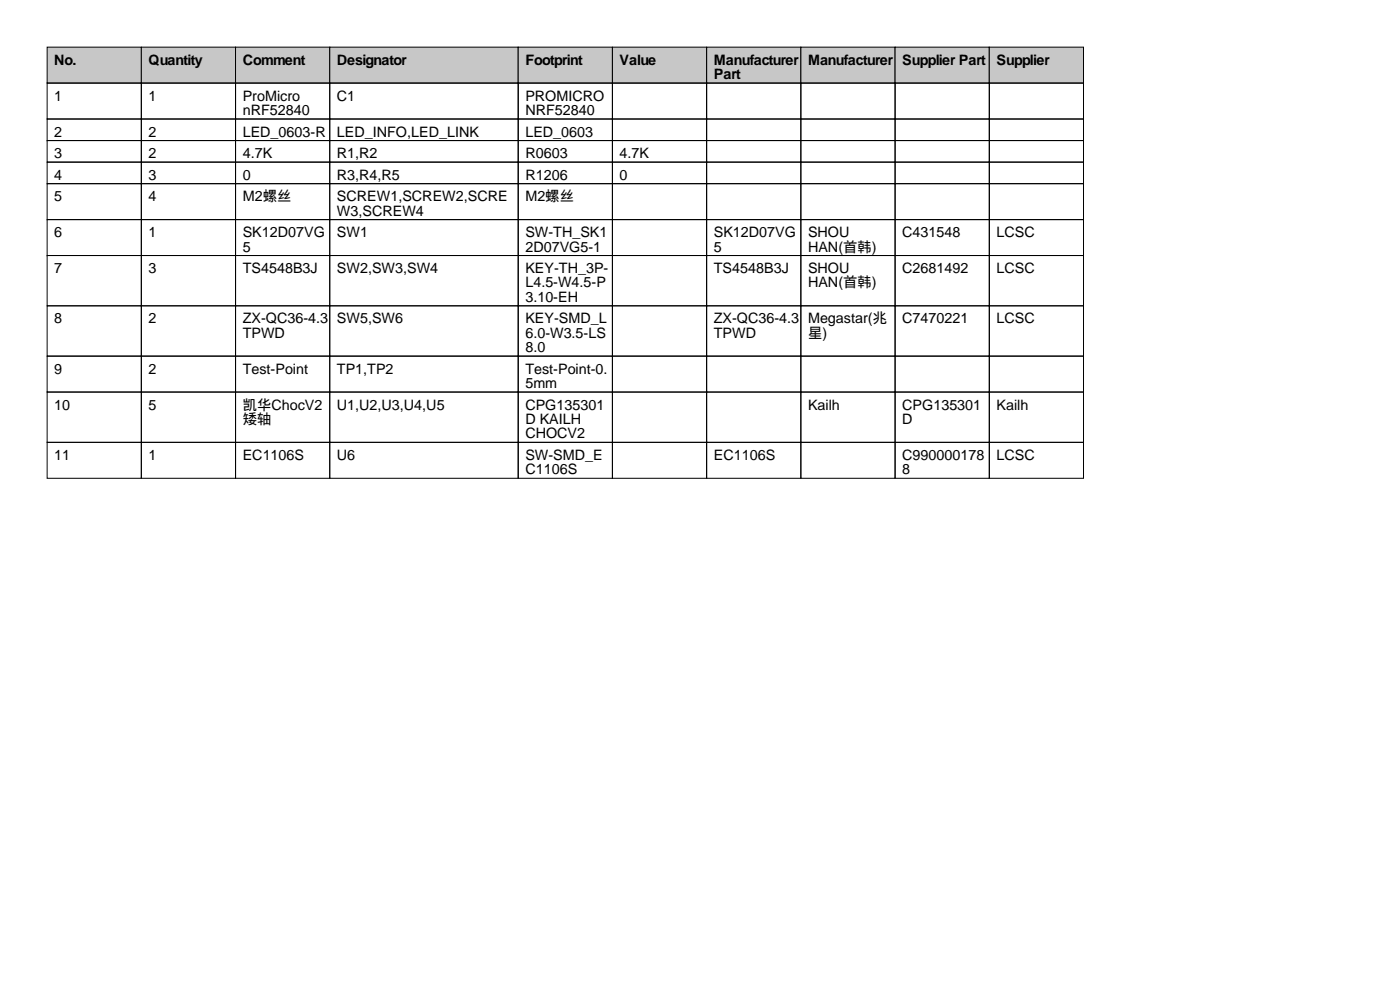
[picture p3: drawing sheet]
<svg xmlns="http://www.w3.org/2000/svg" width="297mm" height="210mm" viewBox="0 0 297 210" stroke-linecap="round" stroke-linejoin="round" font-family="sans-serif">
<defs><g id="words">
<g font-size="3">
<text x="11.5" y="13.7">No.</text>
<text x="31.5" y="13.7">Quantity</text>
<text x="51.5" y="13.7">Comment</text>
<text x="71.5" y="13.7">Designator</text>
<text x="111.5" y="13.7">Footprint</text>
<text x="131.5" y="13.7">Value</text>
<text x="151.5" y="13.7">Manufacturer</text>
<text x="151.5" y="16.8">Part</text>
<text x="171.5" y="13.7">Manufacturer</text>
<text x="191.5" y="13.7">Supplier Part</text>
<text x="211.5" y="13.7">Supplier</text>
<text x="11.5" y="21.3">1</text>
<text x="31.5" y="21.3">1</text>
<text x="51.5" y="21.3">ProMicro</text>
<text x="71.5" y="21.3">C1</text>
<text x="111.5" y="21.3">PROMICRO</text>
<text x="11.5" y="29">2</text>
<text x="31.5" y="29">2</text>
<text x="51.5" y="24.4">nRF52840</text>
<text x="51.5" y="29">LED_0603-R</text>
<text x="71.5" y="29">LED_INFO,LED_LINK</text>
<text x="111.5" y="24.4">NRF52840</text>
<text x="111.5" y="29">LED_0603</text>
<text x="11.5" y="33.5">3</text>
<text x="31.5" y="33.5">2</text>
<text x="51.5" y="33.5">4.7K</text>
<text x="71.5" y="33.5">R1,R2</text>
<text x="111.5" y="33.5">R0603</text>
<text x="131.5" y="33.5">4.7K</text>
<text x="11.5" y="38.1">4</text>
<text x="31.5" y="38.1">3</text>
<text x="51.5" y="38.1">0</text>
<text x="71.5" y="38.1">R3,R4,R5</text>
<text x="111.5" y="38.1">R1206</text>
<text x="131.5" y="38.1">0</text>
<text x="11.5" y="42.7">5</text>
<text x="31.5" y="42.7">4</text>
<text x="51.5" y="42.7">M2螺丝</text>
<text x="71.5" y="42.7">SCREW1,SCREW2,SCRE</text>
<text x="71.5" y="45.7">W3,SCREW4</text>
<text x="111.5" y="42.7">M2螺丝</text>
<text x="11.5" y="50.3">6</text>
<text x="31.5" y="50.3">1</text>
<text x="51.5" y="50.3">SK12D07VG</text>
<text x="51.5" y="53.3">5</text>
<text x="71.5" y="50.3">SW1</text>
<text x="111.5" y="50.3">SW-TH_SK1</text>
<text x="111.5" y="53.3">2D07VG5-1</text>
<text x="151.5" y="50.3">SK12D07VG</text>
<text x="151.5" y="53.3">5</text>
<text x="171.5" y="50.3">SHOU</text>
<text x="171.5" y="53.3">HAN(首韩)</text>
<text x="191.5" y="50.3">C431548</text>
<text x="211.5" y="50.3">LCSC</text>
<text x="11.5" y="57.9">7</text>
<text x="31.5" y="57.9">3</text>
<text x="51.5" y="57.9">TS4548B3J</text>
<text x="71.5" y="57.9">SW2,SW3,SW4</text>
<text x="111.5" y="57.9">KEY-TH_3P-</text>
<text x="151.5" y="57.9">TS4548B3J</text>
<text x="171.5" y="57.9">SHOU</text>
<text x="191.5" y="57.9">C2681492</text>
<text x="211.5" y="57.9">LCSC</text>
<text x="111.5" y="61">L4.5-W4.5-P</text>
<text x="111.5" y="64">3.10-EH</text>
<text x="171.5" y="61">HAN(首韩)</text>
<text x="11.5" y="68.6">8</text>
<text x="31.5" y="68.6">2</text>
<text x="51.5" y="68.6">ZX-QC36-4.3</text>
<text x="51.5" y="71.6">TPWD</text>
<text x="71.5" y="68.6">SW5,SW6</text>
<text x="111.5" y="68.6">KEY-SMD_L</text>
<text x="111.5" y="71.6">6.0-W3.5-LS</text>
<text x="151.5" y="68.6">ZX-QC36-4.3</text>
<text x="151.5" y="71.6">TPWD</text>
<text x="171.5" y="68.6">Megastar(兆</text>
<text x="171.5" y="71.6">星)</text>
<text x="191.5" y="68.6">C7470221</text>
<text x="211.5" y="68.6">LCSC</text>
<text x="111.5" y="74.7">8.0</text>
<text x="11.5" y="79.3">9</text>
<text x="31.5" y="79.3">2</text>
<text x="51.5" y="79.3">Test-Point</text>
<text x="71.5" y="79.3">TP1,TP2</text>
<text x="111.5" y="79.3">Test-Point-0.</text>
<text x="111.5" y="82.3">5mm</text>
<text x="11.5" y="86.9">10</text>
<text x="31.5" y="86.9">5</text>
<text x="51.5" y="86.9">凯华ChocV2</text>
<text x="51.5" y="89.9">矮轴</text>
<text x="71.5" y="86.9">U1,U2,U3,U4,U5</text>
<text x="111.5" y="86.9">CPG135301</text>
<text x="111.5" y="89.9">D KAILH</text>
<text x="171.5" y="86.9">Kailh</text>
<text x="191.5" y="86.9">CPG135301</text>
<text x="191.5" y="89.9">D</text>
<text x="211.5" y="86.9">Kailh</text>
<text x="111.5" y="93">CHOCV2</text>
<text x="11.5" y="97.5">11</text>
<text x="31.5" y="97.5">1</text>
<text x="51.5" y="97.5">EC1106S</text>
<text x="71.5" y="97.5">U6</text>
<text x="111.5" y="97.5">SW-SMD_E</text>
<text x="111.5" y="100.6">C1106S</text>
<text x="151.5" y="97.5">EC1106S</text>
<text x="191.5" y="97.5">C990000178</text>
<text x="191.5" y="100.6">8</text>
<text x="211.5" y="97.5">LCSC</text>
</g>
</g></defs>
<g fill="#c7c7c7" stroke="#000" stroke-width=".21">
<path d="M10 10h20v7.6h-20z"/>
<path d="M30 10h20v7.6h-20z"/>
<path d="M50 10h20v7.6h-20z"/>
<path d="M70 10h40v7.6h-40z"/>
<path d="M110 10h20v7.6h-20z"/>
<path d="M130 10h20v7.6h-20z"/>
<path d="M150 10h20v7.6h-20z"/>
<path d="M170 10h20v7.6h-20z"/>
<path d="M190 10h20v7.6h-20z"/>
<path d="M210 10h20v7.6h-20z"/>
</g>
<g fill="none" stroke="#000" stroke-width=".21">
<path d="M10 17.6h20v7.6h-20zM30 17.6h20v7.6h-20zM50 17.6h20v7.6h-20zM70 17.6h40v7.6h-40zM110 17.6h20v7.6h-20zM130 17.6h20v7.6h-20zM150 17.6h20v7.6h-20zM170 17.6h20v7.6h-20zM190 17.6h20v7.6h-20zM210 17.6h20v7.6h-20zM10 25.2h20v4.6h-20zM10 29.8h20v4.6h-20z"/>
<path d="M10 34.4h20v4.6h-20zM10 39h20v7.6h-20zM30 25.2h20v4.6h-20zM30 29.8h20v4.6h-20zM30 34.4h20v4.6h-20zM30 39h20v7.6h-20zM50 25.2h20v4.6h-20zM50 29.8h20v4.6h-20zM50 34.4h20v4.6h-20zM50 39h20v7.6h-20zM70 25.2h40v4.6h-40zM70 29.8h40v4.6h-40z"/>
<path d="M70 34.4h40v4.6h-40zM70 39h40v7.6h-40zM110 25.2h20v4.6h-20zM110 29.8h20v4.6h-20zM110 34.4h20v4.6h-20zM110 39h20v7.6h-20zM130 25.2h20v4.6h-20zM130 29.8h20v4.6h-20zM130 34.4h20v4.6h-20zM130 39h20v7.6h-20zM150 25.2h20v4.6h-20zM150 29.8h20v4.6h-20z"/>
<path d="M150 34.4h20v4.6h-20zM150 39h20v7.6h-20zM170 25.2h20v4.6h-20zM170 29.8h20v4.6h-20zM170 34.4h20v4.6h-20zM170 39h20v7.6h-20zM190 25.2h20v4.6h-20zM190 29.8h20v4.6h-20zM190 34.4h20v4.6h-20zM190 39h20v7.6h-20zM210 25.2h20v4.6h-20zM210 29.8h20v4.6h-20z"/>
<path d="M210 34.4h20v4.6h-20zM210 39h20v7.6h-20zM10 46.6h20v7.6h-20zM10 54.2h20v10.7h-20zM30 46.6h20v7.6h-20zM30 54.2h20v10.7h-20zM50 46.6h20v7.6h-20zM50 54.2h20v10.7h-20zM70 46.6h40v7.6h-40zM70 54.2h40v10.7h-40zM110 46.6h20v7.6h-20zM110 54.2h20v10.7h-20z"/>
<path d="M130 46.6h20v7.6h-20zM130 54.2h20v10.7h-20zM150 46.6h20v7.6h-20zM150 54.2h20v10.7h-20zM170 46.6h20v7.6h-20zM170 54.2h20v10.7h-20zM190 46.6h20v7.6h-20zM190 54.2h20v10.7h-20zM210 46.6h20v7.6h-20zM210 54.2h20v10.7h-20zM10 64.9h20v10.6h-20zM10 75.5h20v7.7h-20z"/>
<path d="M30 64.9h20v10.6h-20zM30 75.5h20v7.7h-20zM50 64.9h20v10.6h-20zM50 75.5h20v7.7h-20zM70 64.9h40v10.6h-40zM70 75.5h40v7.7h-40zM110 64.9h20v10.6h-20zM110 75.5h20v7.7h-20zM130 64.9h20v10.6h-20zM130 75.5h20v7.7h-20zM150 64.9h20v10.6h-20zM150 75.5h20v7.7h-20z"/>
<path d="M170 64.9h20v10.6h-20zM170 75.5h20v7.7h-20zM190 64.9h20v10.6h-20zM190 75.5h20v7.7h-20zM210 64.9h20v10.6h-20zM210 75.5h20v7.7h-20zM10 83.2h20v10.6h-20zM10 93.8h20v7.6h-20zM30 83.2h20v10.6h-20zM30 93.8h20v7.6h-20zM50 83.2h20v10.6h-20zM50 93.8h20v7.6h-20z"/>
<path d="M70 83.2h40v10.6h-40zM70 93.8h40v7.6h-40zM110 83.2h20v10.6h-20zM110 93.8h20v7.6h-20zM130 83.2h20v10.6h-20zM130 93.8h20v7.6h-20zM150 83.2h20v10.6h-20zM150 93.8h20v7.6h-20zM170 83.2h20v10.6h-20zM170 93.8h20v7.6h-20zM190 83.2h20v10.6h-20zM190 93.8h20v7.6h-20z"/>
<path d="M210 83.2h20v10.6h-20zM210 93.8h20v7.6h-20z"/>
</g>
<use href="#words"/>
</svg>
